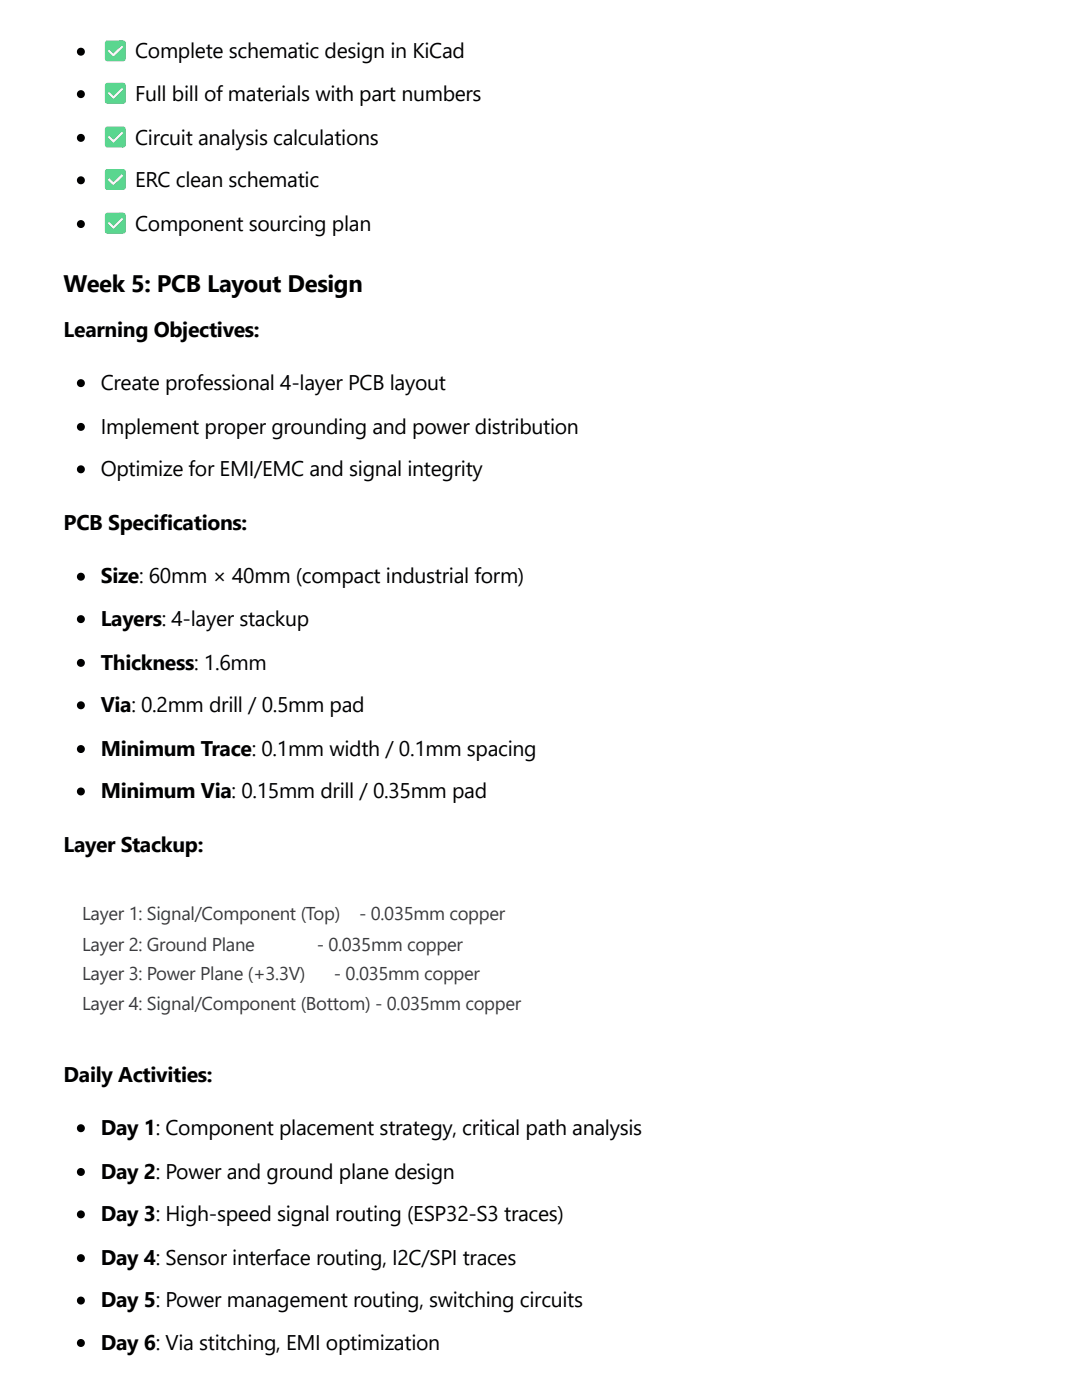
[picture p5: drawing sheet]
<svg xmlns="http://www.w3.org/2000/svg" width="216mm" height="279mm" viewBox="0 0 216 279" stroke-linecap="round" stroke-linejoin="round" font-family="sans-serif">
<defs><g id="words">
<text font-size="4.8" x="12.7" y="58.2">Week 5: PCB Layout Design</text>
<g font-size="4.2">
<text x="20.1" y="11.6">✅</text>
<text x="27" y="11.6">Complete schematic design in KiCad</text>
<text x="20.1" y="20.1">✅</text>
<text x="27" y="20.1">Full bill of materials with part numbers</text>
<text x="20.1" y="28.8">✅</text>
<text x="27" y="28.8">Circuit analysis calculations</text>
<text x="20.1" y="37.3">✅</text>
<text x="27" y="37.3">ERC clean schematic</text>
<text x="20.1" y="46">✅</text>
<text x="27" y="46">Component sourcing plan</text>
<text x="12.7" y="67.2">Learning Objectives:</text>
<text x="20.1" y="77.8">Create professional 4-layer PCB layout</text>
<text x="20.1" y="86.5">Implement proper grounding and power distribution</text>
<text x="20.1" y="95">Optimize for EMI/EMC and signal integrity</text>
<text x="12.7" y="105.8">PCB Specifications:</text>
<text x="20.1" y="116.4">Size: 60mm × 40mm (compact industrial form)</text>
<text x="20.1" y="124.9">Layers: 4-layer stackup</text>
<text x="20.1" y="133.6">Thickness: 1.6mm</text>
<text x="20.1" y="142.1">Via: 0.2mm drill / 0.5mm pad</text>
<text x="20.1" y="150.8">Minimum Trace: 0.1mm width / 0.1mm spacing</text>
<text x="20.1" y="159.3">Minimum Via: 0.15mm drill / 0.35mm pad</text>
<text x="12.7" y="170.1">Layer Stackup:</text>
<text x="12.7" y="215.9">Daily Activities:</text>
<text x="20.1" y="226.5">Day 1: Component placement strategy, critical path analysis</text>
<text x="20.1" y="235.2">Day 2: Power and ground plane design</text>
<text x="20.1" y="243.7">Day 3: High-speed signal routing (ESP32-S3 traces)</text>
<text x="20.1" y="252.4">Day 4: Sensor interface routing, I2C/SPI traces</text>
<text x="20.1" y="260.9">Day 5: Power management routing, switching circuits</text>
<text x="20.1" y="269.3">Day 6: Via stitching, EMI optimization</text>
</g>
<g font-size="3.7" fill="#383a42">
<text x="16.4" y="183.6">Layer 1: Signal/Component (Top)</text>
<text x="71.6" y="183.6">- 0.035mm copper</text>
<text x="16.4" y="189.7">Layer 2: Ground Plane</text>
<text x="63.2" y="189.7">- 0.035mm copper</text>
<text x="16.4" y="195.5">Layer 3: Power Plane (+3.3V)</text>
<text x="66.6" y="195.5">- 0.035mm copper</text>
<text x="16.4" y="201.6">Layer 4: Signal/Component (Bottom) - 0.035mm copper</text>
</g>
</g></defs>
<g fill="#000">
<circle cx="16.1" cy="10.3" r=".79"/>
<circle cx="16.1" cy="18.8" r=".79"/>
<circle cx="16.1" cy="36" r=".79"/>
<circle cx="16.1" cy="27.5" r=".79"/>
<circle cx="16.1" cy="44.7" r=".79"/>
<circle cx="16.1" cy="76.5" r=".79"/>
<circle cx="16.1" cy="85.2" r=".79"/>
<circle cx="16.1" cy="93.7" r=".79"/>
<circle cx="16.1" cy="115.1" r=".79"/>
<circle cx="16.1" cy="123.6" r=".79"/>
<circle cx="16.1" cy="132.3" r=".79"/>
<circle cx="16.1" cy="140.8" r=".79"/>
<circle cx="16.1" cy="149.5" r=".79"/>
<circle cx="16.1" cy="158" r=".79"/>
<circle cx="16.1" cy="233.9" r=".79"/>
<circle cx="16.1" cy="225.2" r=".79"/>
<circle cx="16.1" cy="251.1" r=".79"/>
<circle cx="16.1" cy="259.6" r=".79"/>
<circle cx="16.1" cy="242.4" r=".79"/>
<circle cx="16.1" cy="268" r=".79"/>
</g>
<use href="#words"/>
</svg>
